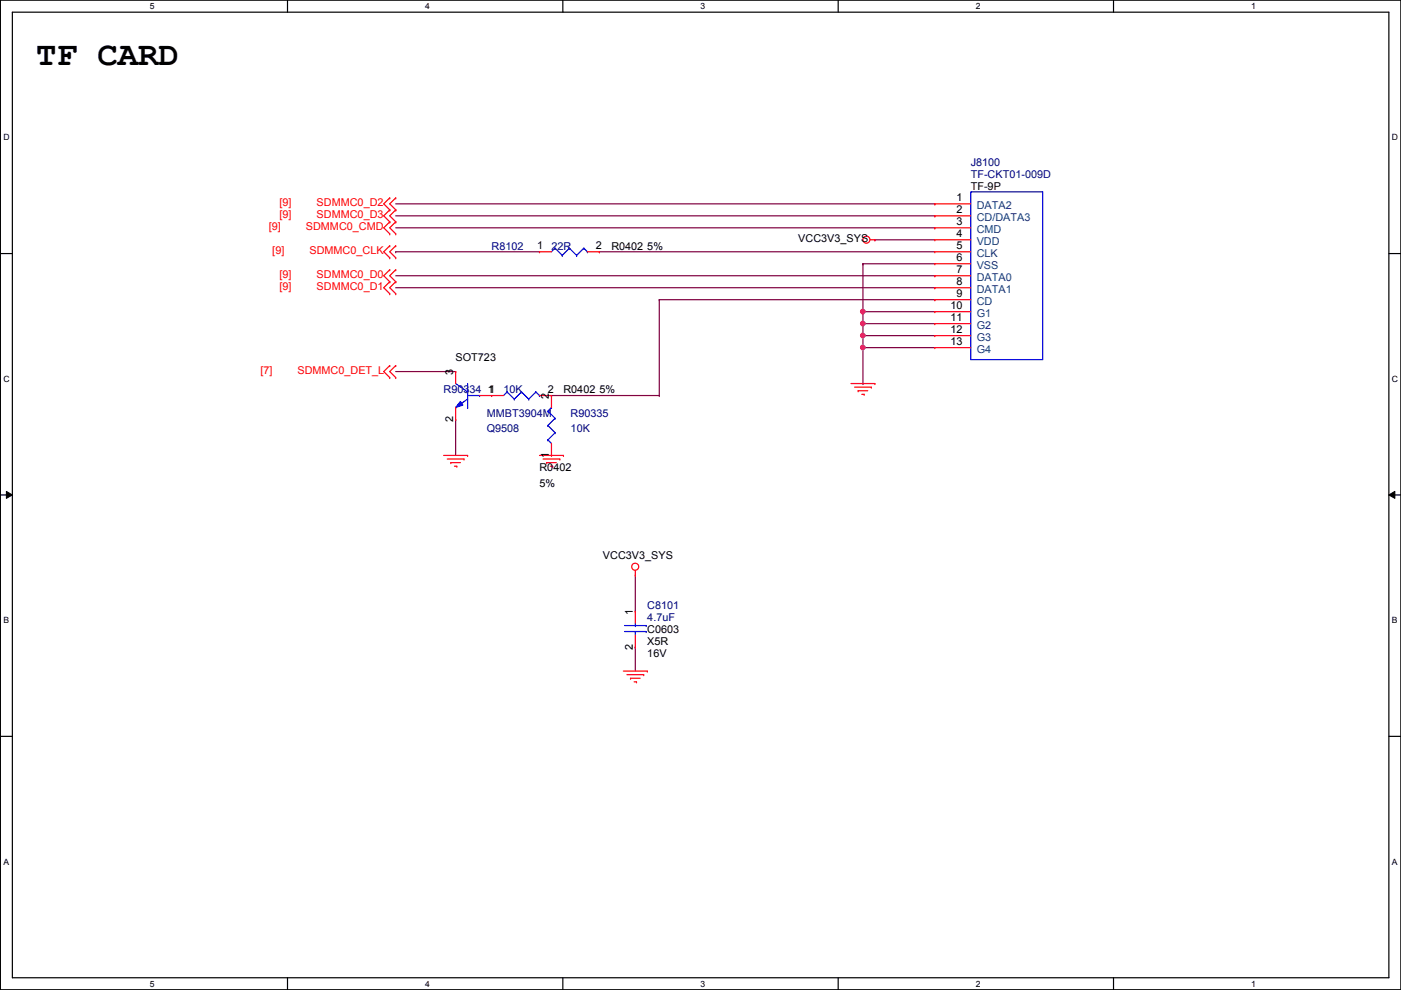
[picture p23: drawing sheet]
<svg xmlns="http://www.w3.org/2000/svg" width="297mm" height="210mm" viewBox="0 0 297 210" stroke-linecap="round" stroke-linejoin="round" font-family="sans-serif">
<defs><g id="words">
<text font-size="7.2" x="7.7" y="13.7">TF CARD</text>
<g font-size="2.3" fill="#000080">
<text x="205.8" y="35.1">J8100</text>
<text x="205.8" y="37.7">TF-CKT01-009D</text>
<text x="104.2" y="52.9">R8102</text>
<text x="116.9" y="52.9">22R</text>
<text x="94.1" y="83.4">R90334</text>
<text x="106.8" y="83.4">10K</text>
<text x="103.2" y="88.5">MMBT3904M</text>
<text x="121" y="88.5">R90335</text>
<text x="103.2" y="91.5">Q9508</text>
<text x="121" y="91.5">10K</text>
<text x="137.2" y="129.1">C8101</text>
<text x="137.2" y="131.7">4.7uF</text>
</g>
<g font-size="2.3">
<text x="205.8" y="40.2">TF-9P</text>
<text x="202.8" y="45.2">2</text>
<text x="202.8" y="47.8">3</text>
<text x="202.8" y="42.7">1</text>
<text x="113.9" y="52.8">1</text>
<text x="126.3" y="52.8">2</text>
<text x="129.6" y="52.9">R0402 5%</text>
<text x="169.2" y="51.4">VCC3V3_SYS</text>
<text x="202.8" y="50.3">4</text>
<text x="202.8" y="52.8">5</text>
<text x="202.8" y="55.4">6</text>
<text x="202.8" y="57.9">7</text>
<text x="201.5" y="65.5">10</text>
<text x="202.8" y="60.5">8</text>
<text x="202.8" y="63">9</text>
<text x="201.5" y="68.1">11</text>
<text x="201.5" y="70.6">12</text>
<text x="96.6" y="76.5">SOT723</text>
<text x="201.5" y="73.2">13</text>
<text x="96.1" y="79.5" transform="rotate(-90 96.1 79.5)">3</text>
<text x="103.5" y="83.3">11</text>
<text x="116.2" y="83.3">2</text>
<text x="119.5" y="83.4">R0402 5%</text>
<text x="96.1" y="89.5" transform="rotate(-90 96.1 89.5)">2</text>
<text x="116.4" y="84.6" transform="rotate(-90 116.4 84.6)">2</text>
<text x="114.4" y="99.9">R0402</text>
<text x="116.4" y="97.1" transform="rotate(-90 116.4 97.1)">1</text>
<text x="114.4" y="103.2">5%</text>
<text x="127.8" y="118.4">VCC3V3_SYS</text>
<text x="134.2" y="130.3" transform="rotate(-90 134.2 130.3)">1</text>
<text x="134.2" y="137.7" transform="rotate(-90 134.2 137.7)">2</text>
<text x="137.2" y="134.2">C0603</text>
<text x="137.2" y="136.7">X5R</text>
<text x="137.2" y="139.3">16V</text>
</g>
<g font-size="2.3" fill="#f00">
<text x="59.3" y="43.8">[9]</text>
<text x="59.3" y="46.3">[9]</text>
<text x="67.1" y="43.8">SDMMC0_D2</text>
<text x="67.1" y="46.3">SDMMC0_D3</text>
<text x="57" y="48.9">[9]</text>
<text x="57.7" y="53.9">[9]</text>
<text x="64.9" y="48.9">SDMMC0_CMD</text>
<text x="65.6" y="53.9">SDMMC0_CLK</text>
<text x="59.3" y="59">[9]</text>
<text x="67.1" y="59">SDMMC0_D0</text>
<text x="59.3" y="61.6">[9]</text>
<text x="67.1" y="61.6">SDMMC0_D1</text>
<text x="55.2" y="79.3">[7]</text>
<text x="63.1" y="79.3">SDMMC0_DET_L</text>
</g>
<g font-size="2.3" fill="#004080">
<text x="207.1" y="46.8">CD/DATA3</text>
<text x="207.1" y="44.3">DATA2</text>
<text x="207.1" y="49.4">CMD</text>
<text x="207.1" y="51.9">VDD</text>
<text x="207.1" y="54.4">CLK</text>
<text x="207.1" y="57">VSS</text>
<text x="207.1" y="59.5">DATA0</text>
<text x="207.1" y="62.1">DATA1</text>
<text x="207.1" y="64.6">CD</text>
<text x="207.1" y="67.1">G1</text>
<text x="207.1" y="69.7">G2</text>
<text x="207.1" y="72.2">G3</text>
<text x="207.1" y="74.8">G4</text>
</g>
<g font-size="1.8">
<text x="31.8" y="1.9">5</text>
<text x="90.1" y="1.9">4</text>
<text x="148.5" y="1.9">3</text>
<text x="206.9" y="1.9">2</text>
<text x="265.3" y="1.9">1</text>
<text x=".7" y="29.8">D</text>
<text x="295.1" y="29.8">D</text>
<text x=".7" y="80.9">C</text>
<text x="295.1" y="80.9">C</text>
<text x=".7" y="132.1">B</text>
<text x="295.1" y="132.1">B</text>
<text x=".7" y="183.3">A</text>
<text x="295.1" y="183.3">A</text>
<text x="31.8" y="209.2">5</text>
<text x="90.1" y="209.2">4</text>
<text x="148.5" y="209.2">3</text>
<text x="206.9" y="209.2">2</text>
<text x="265.3" y="209.2">1</text>
</g>
</g></defs>
<path d="M.1 0h296.9v209.8h-296.9zM2.6 2.6h291.9v204.7h-291.9z" fill="none" stroke="#000" stroke-width=".25"/>
<g fill="#fff">
<path d="M31.8 .3h1v2h-1z"/>
<path d="M31.8 207.6h1v1.9h-1z"/>
</g>
<path d="M61 0v2.6M61 207.3v2.5" fill="none" stroke="#000" stroke-width=".25"/>
<g fill="#fff">
<path d="M90.1 .3h1v2h-1z"/>
<path d="M90.1 207.6h1v1.9h-1z"/>
</g>
<path d="M119.3 0v2.6M119.3 207.3v2.5" fill="none" stroke="#000" stroke-width=".25"/>
<g fill="#fff">
<path d="M148.5 .3h1v2h-1z"/>
<path d="M148.5 207.6h1v1.9h-1z"/>
</g>
<path d="M177.7 0v2.6M177.7 207.3v2.5" fill="none" stroke="#000" stroke-width=".25"/>
<g fill="#fff">
<path d="M206.9 .3h1v2h-1z"/>
<path d="M206.9 207.6h1v1.9h-1z"/>
</g>
<path d="M236.1 0v2.6M236.1 207.3v2.5" fill="none" stroke="#000" stroke-width=".25"/>
<g fill="#fff">
<path d="M265.3 .3h.9v2h-.9z"/>
<path d="M265.3 207.6h.9v1.9h-.9z"/>
<path d="M.7 28.2h1.3v1.9h-1.3z"/>
<path d="M295.1 28.2h1.3v1.9h-1.3z"/>
<path d="M.7 79.3h1.3v2h-1.3z"/>
<path d="M295.1 79.3h1.3v2h-1.3z"/>
</g>
<path d="M.1 53.8h2.5M294.5 53.8h2.5" fill="none" stroke="#000" stroke-width=".25"/>
<g fill="#fff">
<path d="M.7 130.5h1.2v2h-1.2z"/>
<path d="M295.1 130.5h1.2v2h-1.2z"/>
</g>
<path d="M.1 104.9h2.5M294.5 104.9h2.5" fill="none" stroke="#000" stroke-width=".25"/>
<path d="M1.4 104.2l1.2 .7-1.2 .8zM294.5 104.9l1.2-.7v1.5z" fill="#000"/>
<path d="M1.4 104.2l1.2 .7-1.2 .8zM294.5 104.9l1.2-.7v1.5z" fill="none" stroke="#000" stroke-width=".21"/>
<g fill="#fff">
<path d="M.7 181.7h1.2v2h-1.2z"/>
<path d="M295.1 181.7h1.2v2h-1.2z"/>
</g>
<path d="M.1 156.1h2.5M294.5 156.1h2.5" fill="none" stroke="#000" stroke-width=".25"/>
<path d="M83.9 48.3h114.3M198.2 48.3h.1M183 73.7h.1M183 68.6h.1M183 71.2v2.5M183 68.6h15.2M134.7 137.2h.1M134.7 129.6h.1M134.7 122v7.6M134.7 137.2v5.1" fill="none" stroke="#800040" stroke-width=".25"/>
<circle cx="182.9" cy="68.6" r=".49" fill="#f0f"/>
<circle cx="182.9" cy="68.6" r=".49" fill="none" stroke="#f0f" stroke-width=".25"/>
<path d="M183 71.2h.1M183 71.2h15.2" fill="none" stroke="#800040" stroke-width=".25"/>
<circle cx="182.9" cy="71.1" r=".49" fill="#f0f"/>
<circle cx="182.9" cy="71.1" r=".49" fill="none" stroke="#f0f" stroke-width=".25"/>
<path d="M183 66.1h.1M183 66.1h15.2" fill="none" stroke="#800040" stroke-width=".25"/>
<circle cx="182.9" cy="66.1" r=".49" fill="#f0f"/>
<circle cx="182.9" cy="66.1" r=".49" fill="none" stroke="#f0f" stroke-width=".25"/>
<g fill="none" stroke="#800040" stroke-width=".25">
<path d="M83.9 53.4h.1M83.9 43.2h114.3M83.9 45.8h114.3M83.9 53.4h30.5M83.9 58.5h114.3M127.1 53.4h.1M127.1 53.4h71.1M183 55.9h.1M183 55.9h15.2M183 55.9v15.3M185.5 50.8h.1M185.5 50.8h12.7"/>
<path d="M198.2 43.2h.1M198.2 45.8h.1M198.2 58.5h.1M83.9 61h114.3M183 66.1h.1M183 68.6h.1M183 73.7h.1M183 73.7v7.6M183 73.7h15.2M198.2 61h.1M183 81.3h.1"/>
</g>
<circle cx="182.9" cy="73.7" r=".49" fill="#f0f"/>
<circle cx="182.9" cy="73.7" r=".49" fill="none" stroke="#f0f" stroke-width=".25"/>
<path d="M83.9 78.8h12.7M96.6 78.8h.1M139.8 63.5h.1M139.8 63.5v20.4M139.8 63.5h58.4M198.2 63.5h.1M96.6 88.9h.1M96.6 88.9v7.7M116.9 83.9h22.9M139.8 83.9h.1" fill="none" stroke="#800040" stroke-width=".25"/>
<g fill="none" stroke="#f00" stroke-width=".25">
<path d="M82.6 42h.1M82.6 44.5h.1M82.6 47h.1M82.6 49.6h.1M82.6 52.1h.1M82.6 54.7h.1M82.6 57.2h.1M82.6 59.7h.1M82.6 42l-1.2 1.2 1.2 1.3M82.6 44.5l-1.2 1.3 1.2 1.2M82.6 47l-1.2 1.3 1.2 1.3M82.6 52.1l-1.2 1.3 1.2 1.3"/>
<path d="M82.6 57.2l-1.2 1.3 1.2 1.2M82.6 59.7l-1.2 1.3 1.2 1.3M83.9 42h.1M83.9 44.5h.1M83.9 47h.1M83.9 49.6h.1M83.9 52.1h.1M83.9 54.7h.1M83.9 57.2h.1M83.9 59.7h.1M83.9 42l-1.3 1.2 1.3 1.3M83.9 44.5l-1.3 1.3 1.3 1.2"/>
<path d="M83.9 47l-1.3 1.3 1.3 1.3M83.9 52.1l-1.3 1.3 1.3 1.3M83.9 57.2l-1.3 1.3 1.3 1.2M83.9 59.7l-1.3 1.3 1.3 1.3M184.5 50.8h1M185.5 50.8h.1M82.6 62.3h.1M82.6 77.5h.1M82.6 77.5l-1.2 1.3 1.2 1.3M83.9 62.3h.1M83.9 77.5h.1M83.9 77.5l-1.3 1.3 1.3 1.3"/>
<path d="M82.6 80.1h.1M83.9 80.1h.1M94.1 96.6h5M94.8 97.3h3.6M95.6 98.1h.1M95.6 98.1h2M96.3 98.8h.6M96.9 98.8h.1M98.4 97.3h.1M99.1 96.6h.1M114.4 96.6h5.1M115.1 97.3h3.6"/>
<path d="M115.9 98.1h.1M115.9 98.1h2M116.7 98.8h.5M117.2 98.8h.1M118.7 97.3h.1M119.5 96.6h.1M180.4 81.3h5.1M181.2 82.1h3.5M181.9 82.8h.1M181.9 82.8h2.1M182.7 83.6h.5M183.2 83.6h.1"/>
<path d="M184.7 82.1h.1M185.5 81.3h.1M134.7 122h.1M134.7 120.9v1.1M132.2 142.3h5M132.9 143h3.6M133.7 143.8h.1M133.7 143.8h2M134.4 144.6h.6M135 144.6h.1M136.5 143h.1M137.2 142.3h.1"/>
<circle cx="183.7" cy="50.8" r=".75"/>
<circle cx="134.7" cy="120.2" r=".75"/>
</g>
<path d="M96.6 86.4h.1M96.6 81.3l2.5 1.8M99.1 83.1h.1M99.1 86.4h.1M99.1 84.6l-2.5 1.8M99.1 81.3v5.1M99.1 83.9h2.6M101.7 83.9h.1" fill="none" stroke="#00f" stroke-width=".25"/>
<path d="M97.6 85.1l.5 .8-1.5 .5z" fill="#00f"/>
<g fill="none" stroke="#00f" stroke-width=".25">
<path d="M117.7 52.6h.1M117.7 52.6l-.8 .8M117.7 52.6l1.5 1.5M119.2 54.1h.1M120.7 52.6h.1M120.7 52.6l-1.5 1.5M120.7 52.6l1.6 1.5M122.3 54.1h.1M123.8 52.6h.1M123.8 52.6l-1.5 1.5M123.8 52.6l.7 .8M124.5 53.4h.1"/>
<path d="M205.8 40.7h15.3v35.5h-15.3zM97.6 85.1l.5 .8-1.5 .5zM107.5 83.1h.1M107.5 83.1l-.7 .8M107.5 83.1l1.5 1.5M109 84.6h.1M110.6 83.1h.1M110.6 83.1l-1.6 1.5M110.6 83.1l1.5 1.5M112.1 84.6h.1M113.6 83.1h.1M113.6 83.1l-1.5 1.5"/>
<path d="M113.6 83.1l.8 .8M114.4 83.9h.1M116.2 93.3h.1M116.2 90.2h.1M116.2 87.2h.1M116.2 93.3l.7 .7M116.2 90.2l1.5 1.5M116.2 87.2l1.5 1.5M116.9 86.4h.1M116.9 86.4l-.7 .8M117.7 91.7h.1M117.7 88.7h.1"/>
<path d="M117.7 91.7l-1.5 1.6M117.7 88.7l-1.5 1.5M132.4 133.9h4.6M132.4 132.6h4.6M134.7 132.6h.1M134.7 133.9h.1M134.7 132.1v.5M134.7 133.9v.8M137 133.9h.1M137 132.6h.1"/>
</g>
<g fill="none" stroke="#f00" stroke-width=".25">
<path d="M114.4 53.4h.1M114.4 53.4h2.5M124.5 53.4h2.6M127.1 53.4h.1M198.2 45.8h.1M198.2 48.3h.1M198.2 50.8h.1M198.2 53.4h.1M198.2 55.9h.1M198.2 58.5h.1M198.2 43.2h.1M198.2 45.8h7.6"/>
<path d="M198.2 48.3h7.6M198.2 50.8h7.6M198.2 53.4h7.6M198.2 55.9h7.6M198.2 58.5h7.6M198.2 43.2h7.6M96.6 78.8h.1M96.6 78.8v2.5M198.2 61h.1M198.2 63.5h.1M198.2 66.1h.1M198.2 68.6h.1"/>
<path d="M198.2 71.2h.1M198.2 73.7h.1M198.2 61h7.6M198.2 63.5h7.6M198.2 66.1h7.6M198.2 68.6h7.6M198.2 71.2h7.6M198.2 73.7h7.6M96.6 88.9h.1M96.6 86.4v2.5M101.7 83.9h5.1M104.2 83.9h.1"/>
<path d="M114.4 83.9h2.5M116.9 83.9h.1M116.9 96.6h.1M116.9 83.9v2.5M116.9 94v2.6M134.7 129.6h.1M134.7 137.2h.1M134.7 129.6v2.5M134.7 134.7v2.5"/>
</g>
<circle cx="182.9" cy="68.6" r=".49" fill="#f0f"/>
<circle cx="182.9" cy="68.6" r=".49" fill="none" stroke="#f0f" stroke-width=".25"/>
<circle cx="182.9" cy="71.1" r=".49" fill="#f0f"/>
<circle cx="182.9" cy="71.1" r=".49" fill="none" stroke="#f0f" stroke-width=".25"/>
<circle cx="182.9" cy="66.1" r=".49" fill="#f0f"/>
<circle cx="182.9" cy="66.1" r=".49" fill="none" stroke="#f0f" stroke-width=".25"/>
<circle cx="182.9" cy="73.7" r=".49" fill="#f0f"/>
<circle cx="182.9" cy="73.7" r=".49" fill="none" stroke="#f0f" stroke-width=".25"/>
<use href="#words"/>
</svg>
